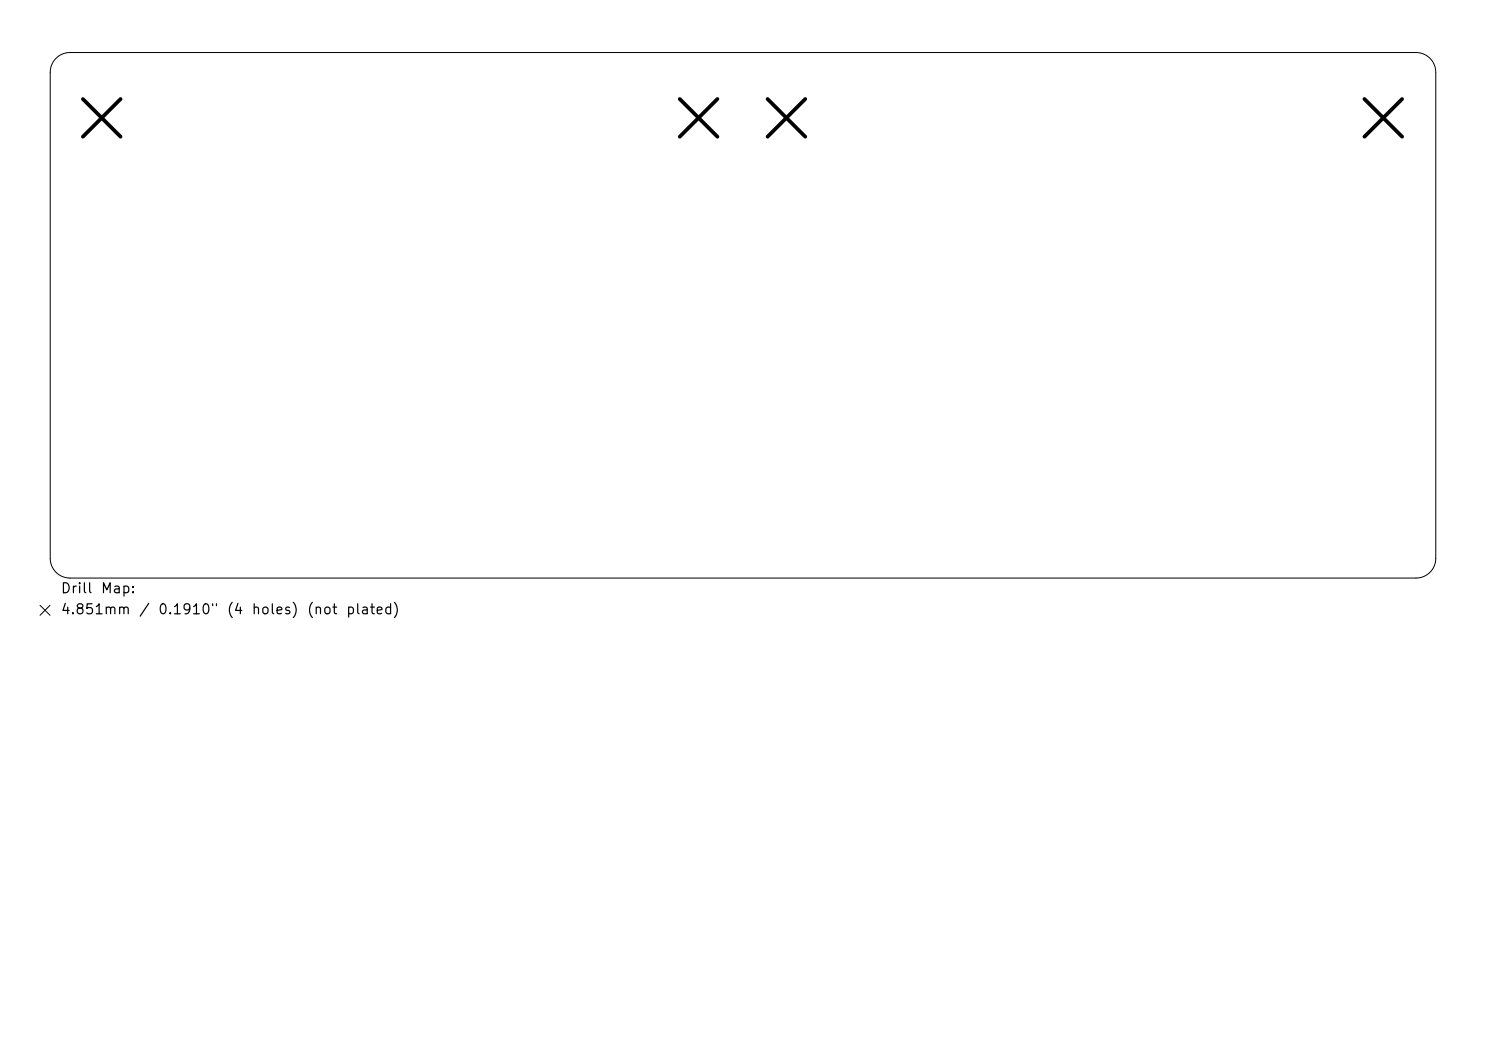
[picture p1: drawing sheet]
<svg xmlns="http://www.w3.org/2000/svg" width="297mm" height="210mm" viewBox="0 0 297 210" stroke-linecap="round" stroke-linejoin="round" font-family="sans-serif">
<defs><g id="words">
<g font-size="2">
<text x="12" y="119">Drill</text>
<text x="20" y="119">Map:</text>
<text x="12" y="123.2">4.851mm</text>
<text x="27.6" y="123.2">/</text>
<text x="31.4" y="123.2">0.1910&quot;</text>
<text x="45.2" y="123.2">(4</text>
<text x="50.1" y="123.2">holes)</text>
<text x="61.2" y="123.2">(not</text>
<text x="69" y="123.2">plated)</text>
</g>
</g></defs>
<path d="M11.2 11.7a3.9 3.9 0 0 1 2.8-1.2h269a3.9 3.9 0 0 1 4 3.9v97.2a3.9 3.9 0 0 1-4 3.9h-269a3.9 3.9 0 0 1-4-3.9v-97.2a3.9 3.9 0 0 1 1.2-2.7zM8 120.9l2 2M10 120.9l-2 2" fill="none" stroke="#000" stroke-width=".2"/>
<path d="M16.6 19.8l7.5 7.5M24.1 19.8l-7.5 7.5M135.9 19.8l7.5 7.5M143.4 19.8l-7.5 7.5M153.4 19.8l7.5 7.5M160.9 19.8l-7.5 7.5M272.7 19.8l7.5 7.5M280.2 19.8l-7.5 7.5" fill="none" stroke="#000" stroke-width=".75"/>
<use href="#words"/>
</svg>
